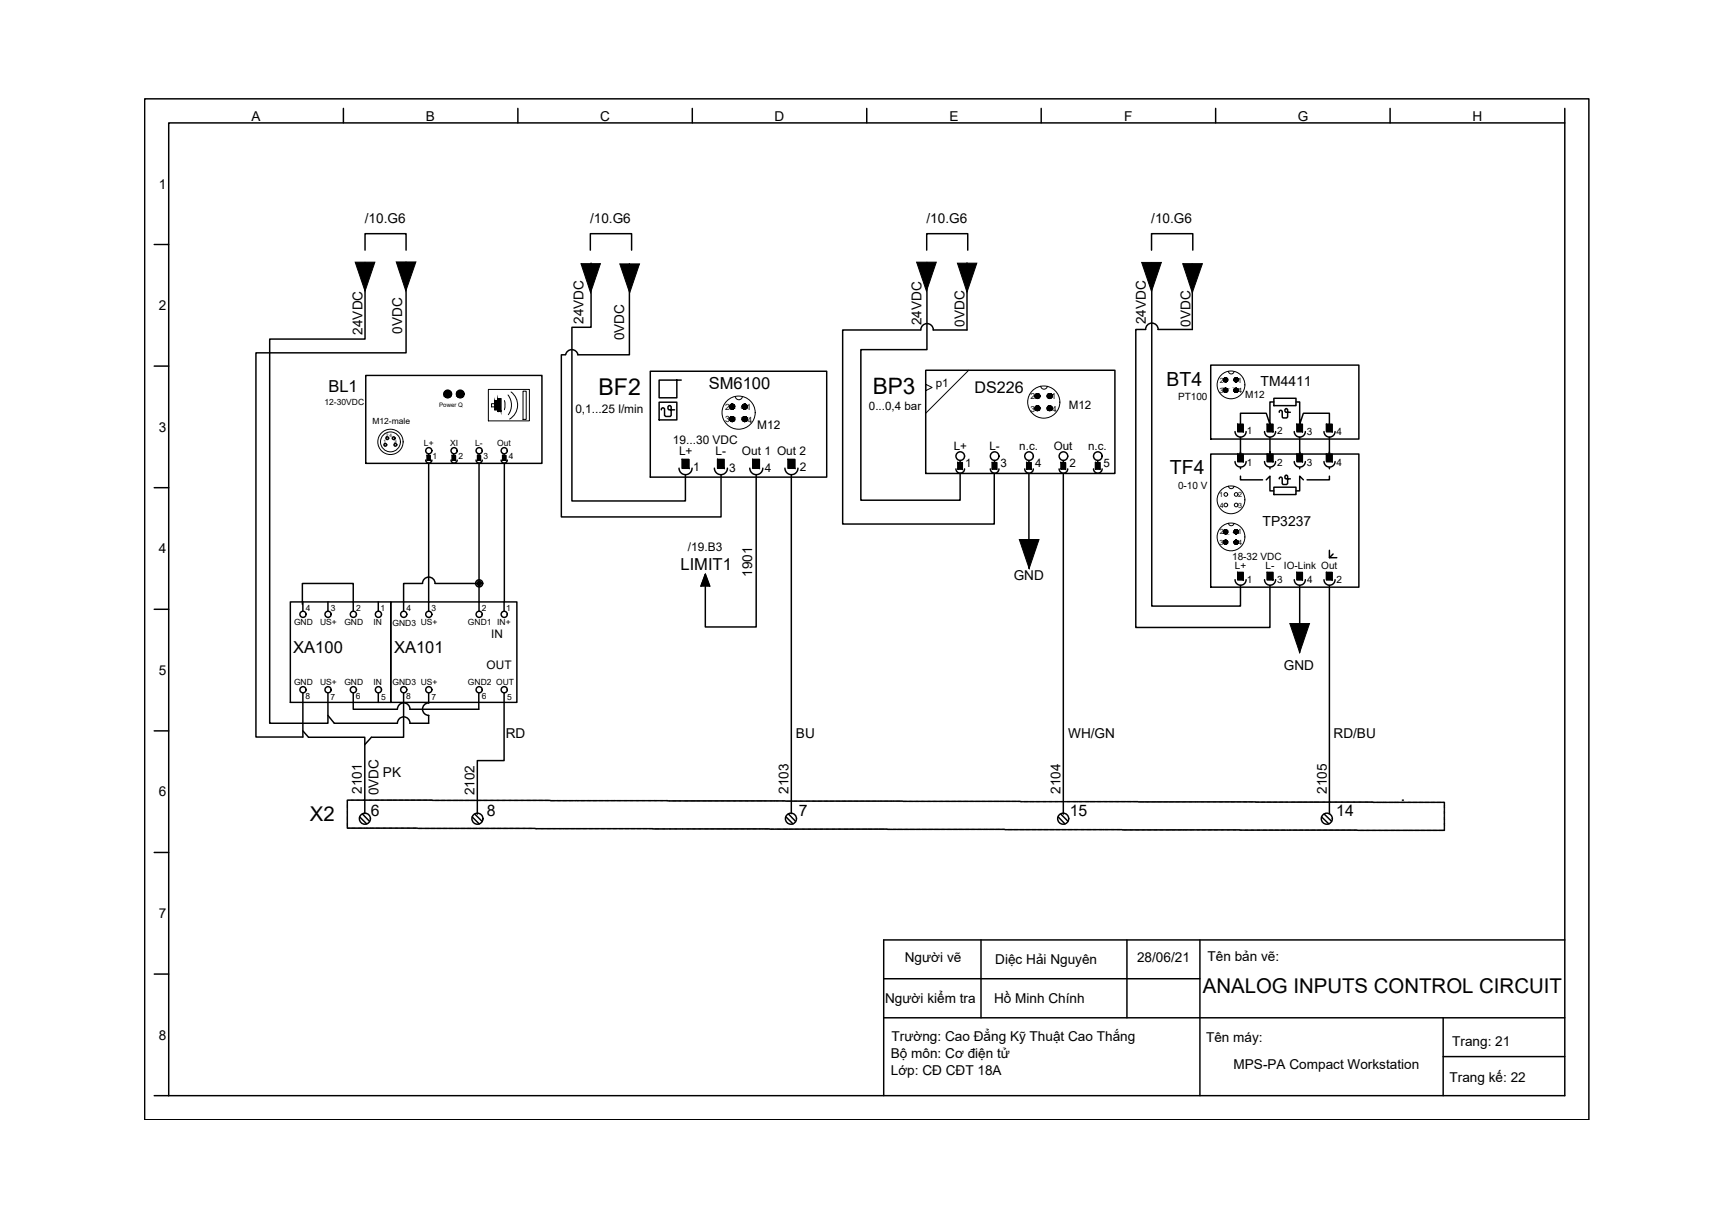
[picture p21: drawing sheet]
<svg xmlns="http://www.w3.org/2000/svg" width="297mm" height="210mm" viewBox="0 0 297 210" stroke-linecap="round" stroke-linejoin="round" font-family="sans-serif">
<defs><g id="words">
<text font-size="4" x="103.1" y="68.1">BF2</text>
<text font-size="3.9" x="150.4" y="67.9">BP3</text>
<g font-size="3.5">
<text x="53.4" y="141.5">X2</text>
<text x="207.2" y="171.2">ANALOG INPUTS CONTROL CIRCUIT</text>
</g>
<g font-size="3.4">
<text x="201" y="66.4">BT4</text>
<text x="201.6" y="81.8">TF4</text>
</g>
<g font-size="2.8">
<text x="56.6" y="67.6">BL1</text>
<text x="122.1" y="67.1">SM6100</text>
<text x="167.9" y="67.8">DS226</text>
<text x="117.2" y="98.2">LIMIT1</text>
<text x="50.5" y="112.6">XA100</text>
<text x="67.9" y="112.6">XA101</text>
</g>
<g font-size="2.7">
<text x="63.9" y="140.6">6</text>
<text x="83.9" y="140.6">8</text>
<text x="137.7" y="140.6">7</text>
<text x="184.3" y="140.6">15</text>
<text x="230.2" y="140.7">14</text>
</g>
<g font-size="2.4">
<text x="217.2" y="66.5">TM4411</text>
<text x="217.5" y="90.6">TP3237</text>
</g>
<g font-size="2.3">
<text x="43.3" y="20.8">A</text>
<text x="73.4" y="20.8">B</text>
<text x="103.4" y="20.8">C</text>
<text x="133.5" y="20.8">D</text>
<text x="163.6" y="20.8">E</text>
<text x="193.7" y="20.8">F</text>
<text x="223.6" y="20.8">G</text>
<text x="253.7" y="20.8">H</text>
<text x="27.4" y="32.5">1</text>
<text x="62.9" y="38.4">/10.G6</text>
<text x="101.7" y="38.4">/10.G6</text>
<text x="159.6" y="38.4">/10.G6</text>
<text x="198.4" y="38.4">/10.G6</text>
<text x="27.4" y="53.5">2</text>
<text x="62.5" y="57.7" transform="rotate(-90 62.5 57.7)">24VDC</text>
<text x="69.3" y="57.5" transform="rotate(-90 69.3 57.5)">0VDC</text>
<text x="100.5" y="55.8" transform="rotate(-90 100.5 55.8)">24VDC</text>
<text x="107.6" y="58.6" transform="rotate(-90 107.6 58.6)">0VDC</text>
<text x="158.8" y="56" transform="rotate(-90 158.8 56)">24VDC</text>
<text x="166.2" y="56.3" transform="rotate(-90 166.2 56.3)">0VDC</text>
<text x="197.4" y="55.9" transform="rotate(-90 197.4 55.9)">24VDC</text>
<text x="205.1" y="56.3" transform="rotate(-90 205.1 56.3)">0VDC</text>
<text x="27.4" y="74.4">3</text>
<text x="27.4" y="95.3">4</text>
<text x="129.6" y="99.4" transform="rotate(-90 129.6 99.4)">1901</text>
<text x="174.7" y="100">GND</text>
<text x="27.4" y="116.3">5</text>
<text x="221.2" y="115.5">GND</text>
<text x="87.2" y="127.1">RD</text>
<text x="137.1" y="127.1">BU</text>
<text x="184.1" y="127.1">WH/GN</text>
<text x="229.8" y="127.1">RD/BU</text>
<text x="27.4" y="137.3">6</text>
<text x="62.3" y="136.8" transform="rotate(-90 62.3 136.8)">2101</text>
<text x="65.2" y="137" transform="rotate(-90 65.2 137)">0VDC</text>
<text x="66" y="133.9">PK</text>
<text x="81.7" y="137" transform="rotate(-90 81.7 137)">2102</text>
<text x="135.9" y="136.8" transform="rotate(-90 135.9 136.8)">2103</text>
<text x="182.7" y="136.8" transform="rotate(-90 182.7 136.8)">2104</text>
<text x="228.6" y="136.8" transform="rotate(-90 228.6 136.8)">2105</text>
<text x="27.4" y="158.2">7</text>
<text x="155.9" y="165.8">Người vẽ</text>
<text x="171.5" y="166.2">Diệc Hải Nguyên</text>
<text x="195.9" y="165.8">28/06/21</text>
<text x="208.1" y="165.5">Tên bản vẽ:</text>
<text x="152.5" y="172.9">Người kiểm tra</text>
<text x="171.3" y="172.9">Hồ Minh Chính</text>
<text x="27.4" y="179.2">8</text>
<text x="153.6" y="179.5">Trường: Cao Đẳng Kỹ Thuật Cao Thắng</text>
<text x="207.8" y="179.6">Tên máy:</text>
<text x="153.5" y="182.3">Bộ môn: Cơ điện tử</text>
<text x="153.5" y="185.2">Lớp: CĐ CĐT 18A</text>
<text x="212.5" y="184.3">MPS-PA Compact Workstation</text>
<text x="250.2" y="180.2">Trang: 21</text>
<text x="249.8" y="186.5">Trang kế: 22</text>
</g>
<g font-size="2.1">
<text x="99.1" y="71.1">0,1...25 l/min</text>
<text x="115.9" y="76.6">19...30 VDC</text>
<text x="130.5" y="73.9">M12</text>
<text x="117" y="78.4">L+</text>
<text x="119.4" y="81.3">1</text>
<text x="123.3" y="78.4">L-</text>
<text x="125.6" y="81.3">3</text>
<text x="127.8" y="78.4">Out 1 Out 2</text>
<text x="131.8" y="81.3">4</text>
<text x="137.8" y="81.3">2</text>
<text x="118.5" y="95">/19.B3</text>
</g>
<g font-size="2">
<text x="149.7" y="70.7">0...0,4 bar</text>
<text x="161.2" y="66.8">p1</text>
<text x="184.1" y="70.5">M12</text>
<text x="164.3" y="77.5">L+</text>
<text x="170.5" y="77.5">L-</text>
<text x="175.6" y="77.5">n.c.</text>
<text x="181.6" y="77.5">Out</text>
<text x="187.5" y="77.5">n.c.</text>
<text x="166.3" y="80.5">1</text>
<text x="172.4" y="80.5">3</text>
<text x="178.4" y="80.5">4</text>
<text x="184.3" y="80.5">2</text>
<text x="190.1" y="80.5">5</text>
<text x="84.7" y="110">IN</text>
<text x="83.8" y="115.4">OUT</text>
</g>
<g font-size="1.7">
<text x="203" y="68.9">PT100</text>
<text x="214.5" y="68.6">M12</text>
<text x="214.8" y="74.9">1</text>
<text x="220" y="74.9">2</text>
<text x="225.2" y="74.9">3</text>
<text x="230.3" y="74.9">4</text>
<text x="214.8" y="80.3">1</text>
<text x="220" y="80.3">2</text>
<text x="225.2" y="80.4">3</text>
<text x="230.3" y="80.4">4</text>
<text x="203" y="84.2">0-10 V</text>
<text x="212.3" y="96.4">18-32 VDC</text>
<text x="212.8" y="98">L+</text>
<text x="214.8" y="100.4">1</text>
<text x="218" y="98">L-</text>
<text x="220" y="100.4">3</text>
<text x="221.2" y="98">IO-Link Out</text>
<text x="225.2" y="100.4">4</text>
<text x="230.3" y="100.4">2</text>
</g>
<g font-size="1.5">
<text x="55.9" y="69.8">12-30VDC</text>
<text x="125" y="70.6">2</text>
<text x="128.6" y="70.6">1</text>
<text x="64.2" y="73.1">M12-male</text>
<text x="73.1" y="76.8">L+</text>
<text x="77.6" y="76.8">XI</text>
<text x="81.9" y="76.8">L-</text>
<text x="85.7" y="76.8">Out</text>
<text x="125" y="72.8">3</text>
<text x="128.8" y="72.8">4</text>
<text x="74.5" y="79.1">1</text>
<text x="79" y="79.1">2</text>
<text x="83.3" y="79.1">3</text>
<text x="87.7" y="79.1">4</text>
<text x="50.7" y="107.8">GND</text>
<text x="52.7" y="105.3">4</text>
<text x="55.1" y="107.8">US+</text>
<text x="57" y="105.3">3</text>
<text x="59.3" y="107.8">GND</text>
<text x="61.4" y="105.3">2</text>
<text x="64.4" y="107.8">IN</text>
<text x="65.6" y="105.3">1</text>
<text x="67.6" y="107.8">GND3 US+</text>
<text x="70" y="105.3">4</text>
<text x="74.3" y="105.3">3</text>
<text x="80.6" y="107.8">GND1 IN+</text>
<text x="83" y="105.3">2</text>
<text x="87.2" y="105.3">1</text>
<text x="50.7" y="118">GND</text>
<text x="55.1" y="118">US+</text>
<text x="59.3" y="118">GND</text>
<text x="64.4" y="118">IN</text>
<text x="67.6" y="118.1">GND3 US+</text>
<text x="80.6" y="118">GND2 OUT</text>
<text x="52.6" y="120.5">8</text>
<text x="57" y="120.6">7</text>
<text x="61.3" y="120.5">6</text>
<text x="65.7" y="120.6">5</text>
<text x="70" y="120.5">8</text>
<text x="74.3" y="120.6">7</text>
<text x="83" y="120.5">6</text>
<text x="87.4" y="120.6">5</text>
</g>
<g font-size="1.4">
<text x="177.6" y="70.9">3</text>
<text x="177.6" y="68.8">2</text>
<text x="181.2" y="68.8">1</text>
<text x="181.3" y="70.9">4</text>
</g>
<g font-size="1.2">
<text x="210.2" y="65.9">2</text>
<text x="213.3" y="65.9">1</text>
<text x="210.1" y="67.7">3</text>
<text x="213.3" y="67.7">4</text>
<text x="210" y="85.7">1</text>
<text x="210.2" y="87.6">4</text>
<text x="213.3" y="85.7">2</text>
<text x="213.3" y="87.6">3</text>
<text x="210.1" y="93.9">3</text>
<text x="210.2" y="92.1">2</text>
<text x="213.3" y="92.1">1</text>
<text x="213.3" y="94">4</text>
</g>
<text font-size="1.1" x="75.7" y="70.1">Power Q</text>
<g font-size=".8">
<text x="66.1" y="76.4">1</text>
<text x="66.4" y="75.2">2 4</text>
<text x="67.9" y="76.4">3</text>
</g>
</g></defs>
<!-- layer: 0 -->
<g fill="none" stroke="#000" stroke-width=".25">
<path d="M24.9 17h248.9v176h-248.9zM59.2 18.7v2.5M89.2 18.7v2.5M119.3 18.7v2.5M149.3 18.7v2.5M179.4 18.7v2.5M209.5 18.7v2.5M239.5 18.7v2.5M269.6 18.7v2.5M26.6 42.1h2.5M62.9 43.1v-2.8h7.1v2.8M101.7 43.1v-2.8h7.1v2.8"/>
<path d="M159.7 43.1v-2.8h7v2.8M198.4 43.1v-2.8h7.1v2.8M26.6 63.1h2.5M26.6 84h2.5M26.6 105h2.5M26.6 126h2.5M52.2 126l1 1.1M56.5 123.3l1.1 1.3M64 127.1l-1.1 1.2M26.6 146.9h2.5M26.6 167.9h2.5M152.3 175.4h117.3"/>
<path d="M152.3 168.7h54.4M169 162v13.4M194.2 162v13.4M206.7 162v26.8M248.7 175.4v13.4M269.6 162h-117.3v26.8M26.6 188.8h243v-167.6h-240.5v167.6M248.7 182.1h20.9"/>
</g>
<!-- layer: PDF27_Main Layer -->
<g fill="none" stroke="#000" stroke-width=".25">
<path d="M59.8 139.8v.3M59.8 138.1v.1M59.8 138.3v.1M59.8 138.4v.1M59.8 138.6v.6M59.8 139.3v.1M59.8 139.5v.1M59.8 139.7v.1M60 137.9h-.2v.1M60.1 137.9h.1M60.2 137.9h.1M60.4 137.9h.6"/>
<path d="M61.1 137.9h.1M61.2 137.9h.1M61.4 137.9h.6M62.1 137.9h.1M62.3 137.9h.1M62.5 137.9h.3M62.8 137.9h.3M63.1 137.9h.1M63.3 137.9h.1M63.5 137.9h.6M64.2 137.9h.1M64.4 137.9h.1"/>
<path d="M64.5 137.9h.8M65.4 137.9h.1M65.6 137.9h.6M66.3 137.9h.1M66.4 137.9h.1M66.6 137.9h.9M67.6 137.9h.8M68.5 137.9h.1M68.7 137.9h.8M69.6 137.9h.1M69.8 137.9h.7M70.6 137.9h.1"/>
<path d="M70.8 137.9h.8M71.7 137.9h.1M71.8 137.9h.8M72.7 137.9h.1M72.8 137.9h.8M73.7 137.9h.1M73.9 137.9h.6M74.5 137.9h.2M74.7 137.9h.1M74.9 137.9h.8M75.8 137.9h.1M76 137.9h.7"/>
<path d="M76.8 137.9h.1M77 137.9h.8M77.9 137.9h.1M78 137.9h1M79.1 137.9h.8M80 137.9h.1M80.1 137.9h.8M81 137.9h.9M82 137.9h.1M82.2 137.9h.8M83.1 137.9h.1M83.3 137.9h.7"/>
<path d="M84.1 137.9h.1M84.3 137.9h.1M84.4 137.9h.7M85.2 137.9h.1M85.3 137.9h.1M85.5 137.9h.6M86.2 137.9h.1M86.3 137.9h.1M86.5 137.9h.7M87.2 137.9h.1M87.4 137.9h.1M87.6 137.9h.6"/>
<path d="M88.3 137.9h.1M88.4 137.9h.1M88.6 137.9h.6M89.3 137.9h.1M89.5 137.9h.1M89.6 137.9h.6M90.3 137.9h.1M90.5 137.9h.1M90.7 137.9h.8M91.6 137.9h.1M91.7 137.9h.8M92.6 137.9h.1"/>
<path d="M92.7 137.9h.8M93.6 137.9h.1M93.8 137.9h.8M94.7 137.9h.1M94.8 138h.8M95.7 138h.1M95.9 138h.8M96.8 138h.1M96.9 138h.8M97.8 138h.1M97.9 138h.8M98.8 138h.1"/>
<path d="M99 138h.1M99.2 138h.2M99.5 138h.3M99.9 138h.1M100 138h.8M100.9 138h.1M101.1 138h.7M101.9 138h.1M102.1 138h.8M103 138h.1M103.2 138h.7M104 138h.1"/>
<path d="M104.2 138h.8M105.1 138h.1M105.2 138h.8M106.1 138h.1M106.2 138h.8M107.1 138h.1M107.3 138h.1M107.5 138h.6M108.2 138h.1M108.4 138h.1M108.5 138h.6M109.2 138h.1"/>
<path d="M109.4 138h.1M109.5 138h.7M110.3 138h.1M110.4 138h.1M110.6 138h.6M111.3 138h.1M111.4 138h.1M111.6 138h.7M112.3 138h.1M112.5 138h.1M112.7 138h.6M113.4 138h.1"/>
<path d="M113.5 138h.1M113.7 138h.6M114.4 138h.1M114.6 138h.1M114.8 138h.2M115.1 138h.2M115.4 138h.1M115.6 138h.1M115.8 138h.8M116.7 138h.1M116.8 138h.5M117.3 138h.3"/>
<path d="M117.7 138h.1M117.8 138h.8M118.7 138h.1M118.9 138h.9M119.9 138h.8M120.8 138h.1M121 138h.8M121.9 138h.1M122 138h.8M122.9 138h.1M123 138h.9M123.9 138h.1"/>
<path d="M124.1 138h.8M125 138h.1M125.1 138h.8M126 138h.1M126.2 138h.7M127 138h.1M127.2 138h.8M128.1 138h.1M128.3 138h.7M129.1 138h.1M129.3 138h.8M130.2 138h.1"/>
<path d="M130.3 138h1M131.3 138h.1M131.5 138h.7M132.2 138h.1M132.4 138h.1M132.6 138h.6M133.3 138h.2M133.6 138h.6M134.3 138h.1M134.5 138h.1M134.6 138h.7M135.4 138.1h.1"/>
<path d="M135.5 138.1h.8M136.4 138.1h.1M136.6 138.1h.1M136.7 138.1h.7M137.4 138.1h.1M137.6 138.1h.1M137.8 138.1h.6M138.5 138.1h.1M138.6 138.1h.1M138.8 138.1h.8M139.7 138.1h.1M139.9 138.1h.7"/>
<path d="M140.7 138.1h.1M140.9 138.1h.8M141.8 138.1h.1M141.9 138.1h.8M142.8 138.1h.1M142.9 138.1h.8M143.8 138.1h.1M144 138.1h.8M144.9 138.1h.1M145 138.1h.8M145.9 138.1h.1M146.1 138.1h.8"/>
<path d="M147 138.1h.1M147.1 138.1h.8M148 138.1h.1M148.2 138.1h.8M149 138.1h.1M149.2 138.1h.8M150.1 138.1h.1M150.2 138.1h.8M151.1 138.1h.1M151.3 138.1h.1M151.5 138.1h.2M151.8 138.1h.2"/>
<path d="M152.1 138.1h.1M152.3 138.1h.8M153.2 138.1h.1M153.4 138.1h.3M153.7 138.1h.3M154 138.1h.1M154.2 138.1h.1M154.4 138.1h.8M155.3 138.1h.1M155.4 138.1h.1M155.6 138.1h.6M156.3 138.1h.1"/>
<path d="M156.4 138.1h.1M156.6 138.1h.7M157.3 138.1h.1M157.5 138.1h.1M157.7 138.1h.6M158.4 138.1h.1M158.5 138.1h.1M158.7 138.1h.6M159.4 138.1h.1M159.6 138.1h.1M159.8 138.1h.6M160.5 138.1h.1"/>
<path d="M160.6 138.1h.1M160.8 138.1h.6M161.5 138.1h.1M161.7 138.1h.1M161.8 138.1h.7M162.5 138.1h.1M162.7 138.1h.1M162.9 138.1h.7M163.7 138.1h.1M163.9 138.1h.8M164.8 138.1h.1M165 138.1h.7"/>
<path d="M165.8 138.1h.1M166 138.1h.8M166.9 138.1h.1M167 138.1h.8M167.9 138.1h.1M168 138.1h.9M168.9 138.1h.1M169.1 138.1h.5M169.6 138.1h.3M170 138.1h.1M170.1 138.1h.8M171 138.1h.1"/>
<path d="M171.2 138.1h.9M172.2 138.1h.8M173.1 138.1h.1M173.3 138.1h.8M174.1 138.1h.1M174.3 138.1h.8M175.2 138.1h.1M175.3 138.1h.5M175.8 138.1h.3M176.2 138.1h.1M176.4 138.1h.8M177.2 138.1h.1"/>
<path d="M177.4 138.1h.8M178.3 138.1h.1M178.5 138.1h.7M179.3 138.1h.1M179.5 138.1h.1M179.6 138.1h.7M180.4 138.1h.1M180.5 138.1h.1M180.7 138.1h.6M181.4 138.1h.1M181.6 138.1h.1M181.7 138.1h.7"/>
<path d="M182.4 138.1h.1M182.6 138.1h.1M182.8 138.1h.6M183.5 138.1h.1M183.6 138.1h.1M183.8 138.1h.6M184.5 138.1h.1M184.7 138.1h.1M184.9 138.1h.6M185.6 138.1h.2M185.9 138.1h.6M186.6 138.1h.1"/>
<path d="M186.8 138.1h.1M186.9 138.1h.8M187.8 138.1h1M188.8 138.1h.1M189 138.1h.8M189.9 138.1h.1M190.1 138.1h.2M190.4 138.1h.4M190.9 138.1h.1M191.1 138.1h.8M192 138.1h.1M192.1 138.1h.8"/>
<path d="M193 138.1h.1M193.2 138.1h.8M194 138.1h.1M194.2 138.1h.8M195.1 138.1h.1M195.2 138.1h.8M196.1 138.2h.1M196.3 138.2h.7M197.1 138.2h.1M197.3 138.2h.8M198.2 138.2h.1M198.4 138.2h.8"/>
<path d="M199.2 138.2h.1M199.4 138.2h.8M200.3 138.2h.1M200.4 138.2h.8M201.3 138.2h.1M201.5 138.2h.8M202.3 138.2h.1M202.5 138.2h.8M203.4 138.2h.1M203.6 138.2h.1M203.7 138.2h.6M204.4 138.2h.1"/>
<path d="M204.6 138.2h.1M204.8 138.2h.6M205.5 138.2h.1M205.6 138.2h.1M205.8 138.2h.1M206 138.2h.2M206.3 138.2h.1M206.5 138.2h.1M206.7 138.2h.1M206.8 138.2h.7M207.5 138.2h.1M207.7 138.2h.1"/>
<path d="M207.9 138.2h.6M208.6 138.2h.1M208.7 138.2h.1M208.9 138.2h.6M209.6 138.2h.1M209.8 138.2h.1M210 138.2h.7M210.8 138.2h.1M211 138.2h.8M211.9 138.2h.1M212 138.2h.8M212.9 138.2h.1"/>
<path d="M213 138.2h.9M213.9 138.2h.1M214.1 138.2h.8M215 138.2h.1M215.2 138.2h.7M216 138.2h.1M216.2 138.2h.1M216.4 138.2h.6M217.1 138.2h.1M217.2 138.2h.8M218.1 138.2h.1M218.3 138.2h.8"/>
<path d="M219.1 138.2h.1M219.3 138.2h.8M220.2 138.2h.1M220.3 138.2h.8M221.2 138.2h.1M221.4 138.2h.5M221.9 138.2h.3M222.2 138.2h.1M222.4 138.2h.8M223.3 138.2h.1M223.5 138.2h.9M224.5 138.2h.8"/>
<path d="M225.4 138.2h.1M225.5 138.2h.8M226.4 138.2h1M227.4 138.2h.1M227.6 138.2h.1M227.8 138.2h.6M228.5 138.2h.1M228.7 138.2h.1M228.8 138.2h.6M229.5 138.2h.1M229.7 138.2h.1M229.9 138.2h.6"/>
<path d="M230.6 138.2h.1M230.7 138.2h.1M230.9 138.2h.6M231.6 138.2h.1M231.8 138.2h.1M231.9 138.2h.7M232.6 138.2h.1M232.8 138.2h.1M233 138.2h.6M233.7 138.2h.1M233.8 138.2h.1M234 138.2h.6"/>
<path d="M234.7 138.2h.1M234.9 138.2h.1M235.1 138.2h.7M235.9 138.2h.1M236.1 138.2h.4M236.6 138.3h.3M237 138.3h.1M237.1 138.3h1M238.2 138.3h.8M239 138.3h.1M239.2 138.3h.8M240.1 138.3h.9"/>
<path d="M241.1 138.3h.1M241.3 138.3h.8M241.6 137.9h.1M242.2 138.3h.1M242.3 138.3h.3M242.6 138.3h.5M243.2 138.3h.1M243.4 138.3h.8M244.2 138.3h.1M244.4 138.3h.8M245.3 138.3h.1M245.4 138.3h.8"/>
<path d="M246.3 138.3h.1M246.5 138.3h.8M247.3 138.3h.1M247.5 138.3h.8M248.4 138.3h.1M248.6 138.3h.1M248.7 138.3h.2v.1M248.9 138.5v.1M248.9 138.7v.6M248.9 139.4v.1M248.9 139.5v.1M248.9 139.7v.6"/>
<path d="M59.8 142.6v.1h.2M59.8 140.1v.2M59.8 140.3v.1M59.8 140.5v.1M59.8 140.7v.6M59.8 141.4v.1M59.8 141.6v.1M59.8 141.7v.6M59.8 142.4v.1M60 142.7h.3M60.4 142.7h.1M60.6 142.7h.7"/>
<path d="M61.4 142.7h.1M61.6 142.7h.8M62.5 142.7h.1M62.6 142.7h.2M62.8 142.7h.3M63.1 142.7h.3M63.5 142.7h.1M63.7 142.7h.8M64.5 142.7h.1M64.7 142.7h.8M65.6 142.7h.1M65.7 142.7h.1"/>
<path d="M65.9 142.7h.6M66.6 142.7h.1M66.8 142.7h.1M67 142.7h.5M67.6 142.7h.1M67.8 142.7h.1M68 142.7h.6M68.7 142.7h.1M68.9 142.7h.1M69 142.7h.7M69.8 142.7h.1M69.9 142.7h.1"/>
<path d="M70 142.7h.7M70.8 142.7h.1M70.9 142.7h.1M71.1 142.7h.6M71.8 142.7h.1M72 142.8h.1M72.1 142.8h.7M72.8 142.8h.1M73 142.8h.1M73.2 142.8h.8M74.1 142.8h.1M74.2 142.8h.8"/>
<path d="M75.1 142.8h.1M75.3 142.8h.8M76.1 142.8h.1M76.3 142.8h.8M77.2 142.8h.1M77.3 142.8h.8M78.2 142.8h.1M78.4 142.8h.3M78.7 142.8h.3M79 142.8h.1M79.2 142.8h.1M79.4 142.8h.8"/>
<path d="M80.3 142.8h.1M80.5 142.8h.7M81.3 142.8h.1M81.5 142.8h.8M82.4 142.8h.1M82.5 142.8h1M83.6 142.8h.8M84.4 142.8h.1M84.6 142.8h.8M85.5 142.8h.1M85.7 142.8h.7M86.5 142.8h.1"/>
<path d="M86.7 142.8h.8M87.6 142.8h.1M87.7 142.8h.8M88.6 142.8h.1M88.8 142.8h.8M89.6 142.8h.1M89.8 142.8h.1M90 142.8h.6M90.7 142.8h.1M90.8 142.8h.1M91 142.8h.6M91.7 142.8h.1"/>
<path d="M91.9 142.8h.1M92.1 142.8h.1M92.2 142.8h.5M92.7 142.8h.1M92.9 142.8h.1M93.1 142.8h.6M93.8 142.8h.1M94 142.8h.1M94.1 142.8h.8M95 142.8h.1M95.2 142.8h.6M95.9 142.8h.1"/>
<path d="M96 142.8h.1M96.2 142.8h.6M96.9 142.8h.2M97.2 142.8h.8M98.1 142.8h.1M98.3 142.8h.8M99.2 142.8h.9M100.2 142.8h.1M100.4 142.8h.8M101.2 142.8h.1M101.4 142.8h.8M102.3 142.8h.1"/>
<path d="M102.4 142.8h.8M103.3 142.8h.1M103.5 142.8h.8M104.3 142.8h.1M104.5 142.8h.8M105.4 142.8h.1M105.6 142.8h.7M106.4 142.8h.1M106.6 142.8h.8M107.5 142.8h.1M107.6 142.8h.8M108.5 142.8h.1"/>
<path d="M108.7 142.8h.8M109.5 142.8h.1M109.7 142.8h.8M110.6 142.8h.1M110.7 142.8h.8M111.6 142.8h.1M111.8 142.8h.6M112.5 142.8h.1M112.7 142.8h.1M112.8 142.8h.8M113.7 142.8h.1M113.9 142.8h.1"/>
<path d="M114 142.8h.7M114.8 142.8h.1M114.9 142.8h.1M115.1 142.8h.2M115.4 142.8h.3M115.8 142.8h.1M115.9 142.8h.1M116.1 142.8h.6M116.8 142.8h.1M117 142.8h.1M117.2 142.8h.1M117.3 142.8h.3"/>
<path d="M117.6 142.8h.2M117.8 142.8h.1M118 142.8h.1M118.2 142.8h.6M118.9 142.8h.1M119.1 142.8h.1M119.2 142.8h.6M119.9 142.8h.1M120.1 142.8h.1M120.3 142.8h.6M121 142.8h.1M121.1 142.8h.1"/>
<path d="M121.3 142.8h.8M122.2 142.8h.1M122.3 142.8h.8M123.2 142.8h.1M123.4 142.8h.8M124.3 142.8h.1M124.4 142.8h.8M125.3 142.8h.1M125.5 142.8h.8M126.4 142.8h.1M126.5 142.8h.8M127.4 142.8h.1"/>
<path d="M127.5 142.8h.8M128.4 142.8h.1M128.6 142.8h.8M129.4 142.8h.1M129.6 142.8h.8M130.5 142.8h.1M130.7 142.8h.3M131 142.8h.3M131.3 142.8h.1M131.5 142.8h.1M131.7 142.8h.8M132.6 142.8l.1 .1"/>
<path d="M132.7 142.9h.5M133.3 142.9h.2M133.6 142.9h.1M133.8 142.9h.8M134.6 142.9h.1M134.8 142.9h.9M135.8 142.9h.8M136.7 142.9h.1M136.9 142.9h.8M137.8 142.9h.1M138 142.9h.1M138.1 142.9h.6"/>
<path d="M138.8 142.9h.1M139 142.9h.1M139.1 142.9h.7M139.9 142.9h.1M140 142.9h.1M140.2 142.9h.6M140.9 142.9h.1M141 142.9h.1M141.2 142.9h.6M141.9 142.9h.1M142.1 142.9h.1M142.3 142.9h.6"/>
<path d="M142.9 142.9h.1M143.1 142.9h.1M143.3 142.9h.6M144 142.9h.1M144.2 142.9h.1M144.3 142.9h.6M145 142.9h.1M145.2 142.9h.1M145.4 142.9h.8M146.2 142.9h.1M146.4 142.9h.8M147.3 142.9h.1"/>
<path d="M147.4 142.9h.8M148.3 142.9h.1M148.5 142.9h.9M149.5 142.9h.8M150.4 142.9h.1M150.6 142.9h.8M151.5 142.9h.9M152.5 142.9h.1M152.6 142.9h.2M152.8 142.9h.1M153 142.9h.4M153.5 142.9h.1"/>
<path d="M153.7 142.9h.3M154 142.9h.5M154.5 142.9h.1M154.7 142.9h.8M155.6 142.9h.1M155.8 142.9h.7M156.6 142.9h.1M156.8 142.9h.8M157.7 142.9h.1M157.8 142.9h.8M158.7 142.9h.1M158.9 142.9h.8"/>
<path d="M159.8 142.9h.1M159.9 142.9h.8M160.8 142.9h.1M160.9 142.9h.8M161.8 142.9h.1M162 142.9h.1M162.2 142.9h.6M162.9 142.9h.1M163 142.9h.1M163.2 142.9h.6M163.9 142.9h.1M164.1 142.9h.1"/>
<path d="M164.2 142.9h.7M165 142.9h.1M165.1 142.9h.8M166 142.9h.1M166.1 142.9h.1M166.3 142.9h.6M167 142.9h.1M167.2 142.9h.1M167.4 142.9h.6M168 142.9h.1M168.2 142.9h.1M168.4 142.9h.6"/>
<path d="M169.1 142.9h.1M169.3 142.9h.1M169.4 142.9h.2M169.6 142.9h.3M169.9 142.9h.3M170.3 142.9h.1M170.5 142.9h.8M171.4 142.9h.1M171.5 142.9h.8M172.4 142.9h.1M172.5 142.9h.5M173 142.9l.2 .1"/>
<path d="M173.2 143h.1M173.4 143h.1M173.6 143h.8M174.4 143h.1M174.6 143h.8M175.5 143h.1M175.7 143h.8M176.6 143h.1M176.7 143h.8M177.6 143h.1M177.7 143h.8M178.6 143h.1"/>
<path d="M178.8 143h.8M179.6 143h.1M179.8 143h.8M180.7 143h.1M180.9 143h.7M181.7 143h.1M181.9 143h.8M182.8 143h.1M183 143h.7M183.8 143h.1M184 143h.8M184.9 143h.1"/>
<path d="M185 143h.5M185.5 143h.3M185.9 143h.1M186 143h.1M186.2 143h.6M186.9 143h.1M187.1 143h.1M187.3 143h.7M188.1 143h.1M188.3 143h.6M189 143h.1M189.2 143h.1"/>
<path d="M189.3 143h.7M190.1 143h.2M190.4 143h.6M191.1 143h.1M191.2 143h.1M191.4 143h.7M192.1 143h.1M192.3 143h.1M192.5 143h.6M193.2 143h.1M193.3 143h.1M193.5 143h.8"/>
<path d="M194.4 143h.1M194.5 143h.8M195.4 143h.1M195.6 143h.8M196.5 143h.1M196.6 143h.8M197.5 143h.1M197.6 143h.8M198.5 143h.1M198.7 143h.8M199.5 143h.1M199.7 143h.8"/>
<path d="M200.6 143h.1M200.8 143h.9M201.8 143h.8M202.7 143h.1M202.8 143h.9M203.7 143h1M204.8 143h.1M204.9 143h.8M205.8 143h.1M206 143h.2M206.3 143h.4M206.8 143h.1"/>
<path d="M207 143h.8M207.9 143h.1M208.1 143h.7M208.9 143h.1M209.1 143h.8M210 143h.1M210.1 143h.1M210.3 143h.6M211 143h.1M211.1 143h.1M211.3 143h.6M212 143h.1"/>
<path d="M212.2 143h.1M212.4 143h.6M213 143h.1M213.2 143h.1M213.4 143h.1M213.6 143l.1 .1M213.7 143.1h.3M214.1 143.1h.1M214.3 143.1h.1M214.4 143.1h.7M215.2 143.1h.1M215.3 143.1h.1"/>
<path d="M215.5 143.1h.6M216.2 143.1h.1M216.4 143.1h.1M216.5 143.1h.7M217.2 143.1h.1M217.4 143.1h.1M217.5 143.1h.8M218.4 143.1h.1M218.6 143.1h.8M219.5 143.1h.1M219.7 143.1h.7M220.5 143.1h.1"/>
<path d="M220.7 143.1h.8M221.6 143.1h.1M221.7 143.1h.2M221.9 143.1h.3M222.2 143.1h.3M222.6 143.1h.1M222.7 143.1h.8M223.6 143.1h.1M223.8 143.1h.8M224.6 143.1h.1M224.8 143.1h.8M225.7 143.1h.1"/>
<path d="M225.9 143.1h.7M226.7 143.1h.1M226.9 143.1h.8M227.8 143.1h.1M228 143.1h.8M228.8 143.1h.1M229 143.1h.8M229.9 143.1h.1M230 143.1h.8M230.9 143.1h.1M231.1 143.1h.7M231.9 143.1h.1"/>
<path d="M232.1 143.1h.8M233 143.1h.1M233.2 143.1h.6M233.8 143.1h.1M234 143.1h.1M234.2 143.1h.1M234.3 143.1h.7M235.1 143.1h.1M235.2 143.1h.1M235.4 143.1h.6M236.1 143.1h.1M236.2 143.1h.1"/>
<path d="M236.4 143.1h.7M237.1 143.1h.1M237.3 143.1h.1M237.5 143.1h.3M237.8 143.1h.3M238.2 143.1h.1M238.3 143.1h.1M238.5 143.1h.6M239.2 143.1h.1M239.4 143.1h.1M239.6 143.1h.7M240.4 143.1h.1"/>
<path d="M240.6 143.1h.6M241.3 143.1h.1M241.5 143.1h.1M241.6 143.1h1M242.6 143.1h.8M243.5 143.1h.1M243.7 143.1h.8M244.6 143.1h.1M244.8 143.1h.7M245.6 143.1h.1M245.8 143.1h.8M246.7 143.1h.1"/>
<path d="M246.8 143.1h.8M247.7 143.1h.1M247.8 143.1h.9M248.9 143v.1h-.2M248.9 142.1v.3M248.9 140.4v.1M248.9 140.6h.1M248.9 140.7v.7M248.9 141.4v.1M248.9 141.6v.1M248.9 141.8v.3M248.9 142.5v.1"/>
<path d="M248.9 142.6v.1M248.9 142.8v.1"/>
</g>
<!-- layer: PDF27_Device Layer -->
<g fill="none" stroke="#000" stroke-width=".25">
<path d="M62 140.8l1.2 1.2M62.5 140.3l1.2 1.2M81.4 140.8l1.2 1.2M81.8 140.3l1.2 1.2M135.4 140.8l1.2 1.2M135.9 140.3l1.2 1.2M182.3 140.8l1.2 1.2M182.8 140.3l1.2 1.2M227.7 140.8l1.3 1.2M228.2 140.3l1.2 1.2"/>
<circle cx="62.9" cy="141.1" r=".95"/>
<circle cx="82.3" cy="141.1" r=".95"/>
<circle cx="136.3" cy="141.1" r=".95"/>
<circle cx="183.2" cy="141.1" r=".95"/>
<circle cx="228.6" cy="141.1" r=".95"/>
</g>
<!-- layer: PDF32_Solid Fills -->
<g fill="#000" stroke="#000" stroke-width=".17">
<path d="M76.6 67.8h1.1zM76.8 67.5h.6zM77 67.4h.2zM79.1 67.4h.4zM79.2 67.4h.2zM126.1 72.7h.1zM126.1 69.7h.1zM127.9 72.4h.8zM128.1 72.6h.4zM128.2 72.7h.2zM128.3 69.7h.1zM178.4 68.5h.7z"/>
<path d="M178.4 70.1h.7zM178.5 68.6h.5zM178.5 70h.5zM178.7 69.9h.1zM180.5 68.6h.6zM180.6 70h.5zM180.7 68.7h.2zM180.8 69.9h.1zM210.9 65.7h.5zM210.9 67.5h.5zM212.7 65.7h.6zM212.7 65.7h.5z"/>
<path d="M212.9 65.8h.1zM210.9 93.7h.5zM210.9 91.4h.5zM212.7 93.7h.6zM212.7 93.7h.5zM212.8 91.4h.4zM212.9 93.8h.1zM121.5 98.9l.8 2.1h-1.5z"/>
<path d="M73.6 78.5l.5 .8h-.5zM73.6 78.5l.5 .8v-.8z"/>
<path d="M77 68.5h.2zM77 68.5h.2z"/>
<path d="M77 67.4h.2zM77 67.4h.2z"/>
<path d="M77 67.4h.3zM76.9 67.4h.4z"/>
<path d="M76.9 67.4h.4zM76.9 67.4h.4z"/>
<path d="M76.9 67.4l.5 .1zM76.8 67.5h.6zM76.8 67.5h.6z"/>
<path d="M76.9 68.5h.4zM76.9 68.5h.3zM77 68.5h.2z"/>
<path d="M76.8 67.5h.7zM76.8 67.5h.7z"/>
<path d="M76.8 68.4h.6zM76.8 68.4l.5 .1zM76.9 68.5h.4zM76.9 68.5h.4z"/>
<path d="M76.7 67.5h.8zM76.7 67.5h.8z"/>
<path d="M76.7 68.4h.8zM76.7 68.4h.7zM76.8 68.4h.6zM76.8 68.4h.6z"/>
<path d="M76.7 67.5l.8 .1zM76.7 67.5l.8 .1z"/>
<path d="M76.7 67.6h.9zM76.7 67.6h.9z"/>
<path d="M76.7 68.3h.8zM76.7 68.3l.8 .1zM76.7 68.4h.8zM76.7 68.4h.8z"/>
<path d="M76.7 67.6l.9 .1zM76.7 67.6l.9 .1z"/>
<path d="M76.6 67.7h1zM76.6 67.7h1z"/>
<path d="M76.6 67.7h1.1zM76.6 67.7h1.1z"/>
<path d="M76.6 68.2h1zM76.6 68.2l.9 .1zM76.7 68.3h.8zM76.7 68.3h.8z"/>
<path d="M76.6 67.7l1.1 .1zM76.6 67.7l1.1 .1zM76.5 67.8h1.2z"/>
<path d="M76.5 67.8l1.2 .1zM76.5 67.8l1.2 .1z"/>
<path d="M76.5 68l1.2 .1zM76.5 68l1.2 .1zM76.6 68.1h1.1zM76.6 68.1h1.1z"/>
<path d="M76.6 68.1h1.1zM76.6 68.1l1 .1zM76.6 68.2h1zM76.6 68.2h1z"/>
<path d="M76.5 67.9l1.2 .1v-.1zM76.5 67.9l1.2 .1h-1.2zM76.5 68h1.2zM76.5 68h1.2z"/>
<path d="M77.9 78.5l.6 .8h-.6zM77.9 78.5l.6 .8v-.8z"/>
<path d="M79.2 68.5h.2zM79.2 68.5h.2z"/>
<path d="M79.2 67.4h.2zM79.1 67.4h.3z"/>
<path d="M79.1 67.4h.4zM79.1 67.4h.4zM79.1 67.4h.4z"/>
<path d="M79.1 67.4l.5 .1zM79 67.5h.6z"/>
<path d="M79.1 68.5h.4zM79.1 68.5h.3zM79.2 68.5h.2z"/>
<path d="M79 68.4h.6zM79 68.4l.5 .1zM79.1 68.5h.4zM79.1 68.5h.4z"/>
<path d="M79 67.5h.6zM79 67.5h.6z"/>
<path d="M79 67.5h.7zM78.9 67.5h.8z"/>
<path d="M78.9 67.5h.8zM78.9 67.5h.8z"/>
<path d="M78.9 68.4h.8zM78.9 68.4h.7zM79 68.4h.6zM79 68.4h.6z"/>
<path d="M78.9 67.5l.8 .1zM78.9 67.5l.8 .1z"/>
<path d="M78.9 67.6h.8zM78.9 67.6h.8z"/>
<path d="M78.8 67.6l1 .1zM78.8 67.6l1 .1z"/>
<path d="M78.9 68.3h.8zM78.9 68.3l.8 .1zM78.9 68.4h.8zM78.9 68.4h.8z"/>
<path d="M78.8 67.7h1zM78.8 67.7h1z"/>
<path d="M78.8 68.2h1zM78.8 68.2l.9 .1zM78.9 68.3h.8zM78.9 68.3h.8z"/>
<path d="M78.8 67.7h1zM78.8 67.7h1z"/>
<path d="M78.7 67.7l1.1 .1zM78.7 67.7l1.1 .1z"/>
<path d="M78.7 68.1h1.1zM78.7 68.1l1.1 .1zM78.8 68.2h1zM78.8 68.2h1z"/>
<path d="M78.7 67.8h1.2zM78.7 67.8h1.2z"/>
<path d="M78.7 67.8l1.2 .1zM78.7 67.8l1.2 .1h-1.2z"/>
<path d="M78.7 67.9l1.2 .1v-.1zM78.7 67.9l1.2 .1h-1.2zM78.7 68h1.2zM78.7 68h1.2z"/>
<path d="M78.7 68h1.2zM78.7 68l1.1 .1zM78.7 68.1h1.1zM78.7 68.1h1.1z"/>
<path d="M82.3 78.5l.5 .8h-.5zM82.3 78.5l.5 .8v-.8z"/>
<path d="M85.2 69l.6 1.6h-.6zM85.2 69l.6 1.6v-1.6z"/>
<path d="M85.8 68.7l.5 2.2h-.5zM85.8 68.7l.5 2.2v-2.2z"/>
<path d="M86.6 78.5l.6 .8h-.6zM86.6 78.5l.6 .8v-.8z"/>
<path d="M117.5 79.2h1.2v1.5zM117.5 79.2v1.5h1.2z"/>
<path d="M123.6 79.2h1.1v1.5zM123.6 79.2v1.5h1.1z"/>
<path d="M126.1 72.7h.1zM126.1 72.7h.1z"/>
<path d="M126.1 70.5h.1zM126.1 70.5h.1z"/>
<path d="M126.1 69.7h.1zM126.1 69.7h.1z"/>
<path d="M126.1 71.8h.1zM126.1 71.8h.1zM126.1 71.8h.1z"/>
<path d="M126.1 69.7h.2zM126 69.7h.3z"/>
<path d="M126.1 71.8h.2zM126 71.8h.3zM126 71.8h.3zM126 71.8h.3z"/>
<path d="M126 69.7h.3zM126 69.7h.3z"/>
<path d="M126 69.7h.4zM125.9 69.7h.5z"/>
<path d="M126 70.5h.3zM126 70.5h.2zM126.1 70.5h.1z"/>
<path d="M126 71.8l.4 .1zM125.9 71.9h.5zM125.9 71.9h.5zM125.9 71.9h.5z"/>
<path d="M126 72.6h.3zM126 72.6l.2 .1z"/>
<path d="M125.9 69.7h.5zM125.9 69.7h.5z"/>
<path d="M125.9 70.5h.5zM125.9 70.5h.4zM126 70.5h.3zM126 70.5h.3z"/>
<path d="M125.9 71.9h.5zM125.9 71.9h.5zM125.9 71.9h.5zM125.9 71.9h.5z"/>
<path d="M125.9 72.6h.5zM125.9 72.6h.4zM126 72.6h.3zM126 72.6h.3z"/>
<path d="M125.9 69.7h.5zM125.9 69.7h.5z"/>
<path d="M125.9 72.6h.5zM125.9 72.6h.5z"/>
<path d="M125.9 69.7l.6 .1zM125.9 69.7l.6 .1z"/>
<path d="M125.9 70.4h.5zM125.9 70.4l.5 .1zM125.9 70.5h.5zM125.9 70.5h.5z"/>
<path d="M125.9 71.9h.6zM125.9 71.9h.6zM125.8 71.9h.7zM125.8 71.9h.7z"/>
<path d="M125.9 72.6h.5zM125.9 72.6h.5z"/>
<path d="M125.8 69.8h.7zM125.8 69.8h.7z"/>
<path d="M125.8 69.8h.7zM125.8 69.8h.7z"/>
<path d="M125.8 70.4h.7zM125.8 70.4h.6zM125.9 70.4h.5zM125.9 70.4h.5z"/>
<path d="M125.8 71.9l.7 .1zM125.8 71.9l.7 .1h-.7zM125.8 72h.7zM125.8 72h.7z"/>
<path d="M125.8 72.5h.7zM125.8 72.5h.7z"/>
<path d="M125.8 72.5h.7zM125.8 72.5l.6 .1z"/>
<path d="M125.8 69.8l.7 .1zM125.8 69.8l.7 .1z"/>
<path d="M125.8 69.9h.8zM125.8 69.9h.8z"/>
<path d="M125.8 70.3h.7zM125.8 70.3l.7 .1zM125.8 70.4h.7zM125.8 70.4h.7z"/>
<path d="M125.8 72l.8 .1zM125.8 72l.8 .1zM125.8 72.1h.8zM125.8 72.1h.8z"/>
<path d="M125.8 72.4h.7zM125.8 72.4l.7 .1z"/>
<path d="M125.8 69.9h.8zM125.8 69.9h.8z"/>
<path d="M125.8 69.9l.8 .1zM125.7 70h.9zM125.7 70h.9zM125.7 70h.9z"/>
<path d="M125.7 70l.9 .1zM125.7 70l.9 .1z"/>
<path d="M125.7 70.2h.9zM125.7 70.2h.9zM125.8 70.2h.8zM125.8 70.2h.8z"/>
<path d="M125.8 70.2h.8zM125.8 70.2l.7 .1zM125.8 70.3h.7zM125.8 70.3h.7z"/>
<path d="M125.8 72.1l.8 .1zM125.8 72.1l.8 .1h-.9zM125.7 72.2h.9zM125.7 72.2h.9z"/>
<path d="M125.7 72.2h.9zM125.7 72.2h.9z"/>
<path d="M125.7 72.3l.9 .1zM125.7 72.3l.9 .1z"/>
<path d="M125.8 72.4h.8zM125.8 72.4h.8z"/>
<path d="M125.8 72.4h.8zM125.8 72.4h.7zM125.8 72.4h.7zM125.8 72.4h.7z"/>
<path d="M125.7 70.1h.9zM125.7 70.1l.9 .1zM125.7 70.2h.9zM125.7 70.2h.9z"/>
<path d="M125.7 72.2h.9zM125.7 72.2l.9 .1zM125.7 72.3h.9zM125.7 72.3h.9z"/>
<path d="M128.2 70.5h.2zM128.2 70.5h.2z"/>
<path d="M128.2 72.7h.2zM128.3 72.7h.1z"/>
<path d="M128.3 69.7h.1zM128.2 69.7h.2z"/>
<path d="M128.2 71.8h.2zM128.2 71.8h.2zM128.2 71.8h.2z"/>
<path d="M128.2 69.7h.3zM128.2 69.7h.3z"/>
<path d="M128.2 71.8h.3zM128.2 71.8h.3zM128.2 71.8h.3zM128.2 71.8h.3z"/>
<path d="M128.2 69.7h.3zM128.2 69.7h.3z"/>
<path d="M128.1 69.7h.4zM128.1 69.7h.4z"/>
<path d="M128.2 70.5h.3zM128.2 70.5h.2zM128.2 70.5h.2z"/>
<path d="M128.2 71.8l.3 .1zM128.1 71.9h.4zM128.1 71.9h.4zM128.1 71.9h.4z"/>
<path d="M128.2 72.6h.3zM128.2 72.6l.2 .1z"/>
<path d="M128.1 69.7h.5zM128.1 69.7h.5z"/>
<path d="M128.1 70.5h.4zM128.1 70.5h.4zM128.2 70.5h.3zM128.2 70.5h.3z"/>
<path d="M128.1 71.9h.5zM128.1 71.9h.5zM128 71.9h.6zM128 71.9h.6z"/>
<path d="M128.1 72.6h.4zM128.1 72.6h.4zM128.1 72.6h.4z"/>
<path d="M128.1 69.7h.5zM128 69.7h.6z"/>
<path d="M128.1 72.6h.5zM128.1 72.6h.4z"/>
<path d="M128 69.7l.6 .1zM128 69.7l.6 .1z"/>
<path d="M128 69.8h.6zM128 69.8h.6z"/>
<path d="M128 70.4h.6zM128 70.4l.5 .1zM128.1 70.5h.4zM128.1 70.5h.4z"/>
<path d="M128 71.9h.6zM128 71.9h.6zM128 71.9h.6zM128 71.9h.6z"/>
<path d="M128 72.5l.6 .1zM128 72.5l.6 .1z"/>
<path d="M128 72.6h.6zM128 72.6h.6z"/>
<path d="M128 70.4h.6zM128 70.4h.6zM128 70.4h.6zM128 70.4h.6z"/>
<path d="M128 71.9l.7 .1zM128 71.9l.7 .1h-.8zM127.9 72h.8zM127.9 72h.8z"/>
<path d="M128 72.5h.6zM128 72.5h.6z"/>
<path d="M128 69.8h.7zM128 69.8h.7z"/>
<path d="M128 69.8l.7 .1zM128 69.8l.7 .1z"/>
<path d="M127.9 69.9h.8zM127.9 69.9h.8z"/>
<path d="M127.9 69.9h.8zM127.9 69.9h.8z"/>
<path d="M127.9 70.3h.8zM127.9 70.3l.7 .1zM128 70.4h.6zM128 70.4h.6z"/>
<path d="M127.9 72l.8 .1zM127.9 72l.8 .1zM127.9 72.1h.8zM127.9 72.1h.8z"/>
<path d="M127.9 72.4h.8zM127.9 72.4h.8zM127.9 72.4h.8z"/>
<path d="M128 72.4h.7zM128 72.4l.6 .1z"/>
<path d="M127.9 69.9l.8 .1zM127.9 69.9l.8 .1zM127.9 70h.8zM127.9 70h.8z"/>
<path d="M127.9 70l.8 .1zM127.9 70l.8 .1z"/>
<path d="M127.9 70.1l.8 .1zM127.9 70.1l.8 .1zM127.9 70.2h.8zM127.9 70.2h.8z"/>
<path d="M127.9 70.2h.8zM127.9 70.2h.8zM127.9 70.2h.8zM127.9 70.2h.8z"/>
<path d="M127.9 70.2h.8zM127.9 70.2l.8 .1zM127.9 70.3h.8zM127.9 70.3h.8z"/>
<path d="M127.9 72.1l.8 .1zM127.9 72.1l.8 .1h-.8zM127.9 72.2h.8zM127.9 72.2h.8z"/>
<path d="M127.9 72.2h.8zM127.9 72.2h.8z"/>
<path d="M127.9 72.2l.8 .1zM127.9 72.2l.8 .1zM127.9 72.3h.8zM127.9 72.3h.8z"/>
<path d="M127.9 72.3l.8 .1zM127.9 72.3l.8 .1z"/>
<path d="M127.9 72.4h.8zM127.9 72.4h.8z"/>
<path d="M129.7 79.2h1.1v1.5zM129.7 79.2v1.5h1.1z"/>
<path d="M135.8 79.2h1.1v1.5zM135.8 79.2v1.5h1.1z"/>
<path d="M178.7 70.8h.1zM178.7 70.8h.1z"/>
<path d="M178.7 67.8h.1zM178.7 67.8h.1zM178.7 67.8h.1z"/>
<path d="M178.7 69.9h.1zM178.7 69.9h.1z"/>
<path d="M178.7 69.9h.2zM178.6 69.9h.3z"/>
<path d="M178.7 67.8l.2 .1zM178.6 67.9h.3zM178.6 67.9h.3zM178.6 67.9h.3z"/>
<path d="M178.7 68.7h.1zM178.7 68.7h.1zM178.7 68.7h.1z"/>
<path d="M178.6 70.8h.3zM178.6 70.8h.2zM178.7 70.8h.1z"/>
<path d="M178.6 67.9h.4zM178.5 67.9h.5zM178.5 67.9h.5zM178.5 67.9h.5z"/>
<path d="M178.6 68.6h.3zM178.6 68.6h.3z"/>
<path d="M178.6 68.6h.3zM178.6 68.6l.2 .1z"/>
<path d="M178.6 69.9h.3zM178.6 69.9h.3z"/>
<path d="M178.6 69.9l.4 .1zM178.6 69.9l.4 .1zM178.5 70h.5z"/>
<path d="M178.5 70h.5zM178.5 70h.5z"/>
<path d="M178.5 70.7h.5zM178.5 70.7l.4 .1zM178.6 70.8h.3zM178.6 70.8h.3z"/>
<path d="M178.5 67.9h.5zM178.5 67.9h.5zM178.5 67.9h.5zM178.5 67.9h.5z"/>
<path d="M178.5 68.6h.5zM178.5 68.6h.4z"/>
<path d="M178.5 70h.6zM178.5 70h.6z"/>
<path d="M178.5 70.7h.5zM178.5 70.7h.5zM178.5 70.7h.5zM178.5 70.7h.5z"/>
<path d="M178.5 67.9l.6 .1zM178.5 67.9l.6 .1h-.7zM178.4 68h.7zM178.4 68h.7z"/>
<path d="M178.5 68.6h.5zM178.5 68.6h.5zM178.5 68.6h.5z"/>
<path d="M178.5 70l.6 .1zM178.5 70l.6 .1z"/>
<path d="M178.4 70.1h.7zM178.4 70.1h.7zM178.4 70.1h.7z"/>
<path d="M178.4 70.6h.7zM178.4 70.6l.6 .1zM178.5 70.7h.5zM178.5 70.7h.5z"/>
<path d="M178.4 68h.7zM178.4 68h.7zM178.4 68h.7zM178.4 68h.7z"/>
<path d="M178.4 68.5l.7 .1zM178.4 68.5l.7 .1z"/>
<path d="M178.5 68.6h.6zM178.5 68.6h.5z"/>
<path d="M178.4 70.1l.7 .1zM178.4 70.1l.7 .1zM178.4 70.2h.7zM178.4 70.2h.7z"/>
<path d="M178.4 70.5h.7zM178.4 70.5l.7 .1zM178.4 70.6h.7zM178.4 70.6h.7z"/>
<path d="M178.4 68l.7 .1zM178.4 68l.7 .1zM178.4 68.1h.7zM178.4 68.1h.7z"/>
<path d="M178.4 68.5h.7zM178.4 68.5h.7z"/>
<path d="M178.4 70.2h.8zM178.4 70.2h.8z"/>
<path d="M178.4 70.5h.7zM178.4 70.5h.7zM178.4 70.5h.7zM178.4 70.5h.7z"/>
<path d="M178.4 68.1l.8 .1zM178.4 68.1l.8 .1h-.9zM178.3 68.2h.9zM178.3 68.2h.9z"/>
<path d="M178.4 68.4h.7zM178.4 68.4h.7z"/>
<path d="M178.4 68.4h.7zM178.4 68.4l.7 .1zM178.4 68.5h.7z"/>
<path d="M178.3 70.2l.9 .1zM178.3 70.2l.9 .1z"/>
<path d="M178.3 70.3h.9zM178.3 70.3h.9z"/>
<path d="M178.3 70.3l.9 .1zM178.3 70.3l.9 .1zM178.3 70.4h.9zM178.3 70.4h.9z"/>
<path d="M178.3 70.4h.9zM178.3 70.4l.8 .1zM178.4 70.5h.7zM178.4 70.5h.7z"/>
<path d="M178.3 68.2l.9 .1zM178.3 68.2l.9 .1z"/>
<path d="M178.3 68.3h.9zM178.3 68.3h.9zM178.3 68.3h.9zM178.3 68.3h.9z"/>
<path d="M178.3 68.3h.9zM178.3 68.3l.8 .1z"/>
<path d="M180.7 68.7h.2zM180.8 68.7h.1z"/>
<path d="M180.8 70.8h.1zM180.8 70.8h.1z"/>
<path d="M180.8 67.8h.1zM180.8 67.8h.1zM180.8 67.8h.1z"/>
<path d="M180.8 69.9h.1zM180.7 69.9h.2z"/>
<path d="M180.8 67.8l.2 .1zM180.7 67.9h.3zM180.7 67.9h.3zM180.7 67.9h.3z"/>
<path d="M180.7 69.9h.3zM180.7 69.9h.3zM180.7 69.9h.3zM180.7 69.9h.3z"/>
<path d="M180.7 67.9h.3zM180.6 67.9h.4zM180.6 67.9h.4zM180.6 67.9h.4z"/>
<path d="M180.7 68.6h.3zM180.7 68.6l.2 .1z"/>
<path d="M180.7 69.9l.3 .1zM180.7 69.9l.3 .1z"/>
<path d="M180.7 70.8h.3zM180.7 70.8h.2zM180.8 70.8h.1z"/>
<path d="M180.6 67.9h.5zM180.6 67.9h.5zM180.6 67.9h.5zM180.6 67.9h.5z"/>
<path d="M180.7 68.6h.3zM180.7 68.6h.3zM180.7 68.6h.3zM180.7 68.6h.3z"/>
<path d="M180.7 70h.4zM180.6 70h.5z"/>
<path d="M180.6 70.7h.4zM180.6 70.7l.4 .1zM180.7 70.8h.3zM180.7 70.8h.3z"/>
<path d="M180.6 68.6h.5zM180.6 68.6h.4z"/>
<path d="M180.6 70h.5zM180.6 70h.5zM180.5 70h.6z"/>
<path d="M180.6 67.9l.6 .1zM180.6 67.9l.6 .1h-.7zM180.5 68h.7zM180.5 68h.7z"/>
<path d="M180.6 68.6h.5zM180.6 68.6h.5z"/>
<path d="M180.5 70l.7 .1zM180.5 70l.7 .1z"/>
<path d="M180.6 70.7h.5zM180.6 70.7h.4zM180.6 70.7h.4zM180.6 70.7h.4z"/>
<path d="M180.5 68h.7zM180.5 68h.7zM180.5 68h.7zM180.5 68h.7z"/>
<path d="M180.5 68.5h.7zM180.5 68.5l.6 .1zM180.5 68.6h.6z"/>
<path d="M180.5 70.1h.7zM180.5 70.1h.7zM180.5 70.1h.7zM180.5 70.1h.7z"/>
<path d="M180.5 70.6h.7zM180.5 70.6l.6 .1zM180.6 70.7h.5zM180.6 70.7h.5z"/>
<path d="M180.5 68l.8 .1zM180.5 68l.8 .1zM180.5 68.1h.8zM180.5 68.1h.8z"/>
<path d="M180.5 68.4l.7 .1zM180.5 68.4l.7 .1zM180.5 68.5h.7zM180.5 68.5h.7z"/>
<path d="M180.5 68.5h.7zM180.5 68.5h.7z"/>
<path d="M180.5 70.1l.7 .1zM180.5 70.1l.7 .1h-.7z"/>
<path d="M180.5 70.5h.7zM180.5 70.5l.7 .1zM180.5 70.6h.7zM180.5 70.6h.7z"/>
<path d="M180.5 68.1l.8 .1zM180.5 68.1l.8 .1zM180.5 68.2h.8zM180.5 68.2h.8z"/>
<path d="M180.5 68.2l.8 .1zM180.5 68.2l.8 .1h-.9z"/>
<path d="M180.4 68.3h.9zM180.4 68.3h.9zM180.5 68.3h.8zM180.5 68.3h.8z"/>
<path d="M180.5 68.3l.8 .1zM180.5 68.3l.8 .1z"/>
<path d="M180.5 68.4h.8zM180.5 68.4h.7z"/>
<path d="M180.5 70.2h.8zM180.5 70.2h.8z"/>
<path d="M180.5 70.2h.8zM180.5 70.2h.8z"/>
<path d="M180.5 70.2l.8 .1zM180.5 70.2l.8 .1z"/>
<path d="M180.5 70.3h.8zM180.5 70.3h.8z"/>
<path d="M180.4 70.3l.9 .1zM180.4 70.3l.9 .1zM180.5 70.4h.8zM180.5 70.4h.8z"/>
<path d="M180.5 70.4l.8 .1zM180.5 70.4l.8 .1zM180.5 70.5h.8zM180.5 70.5h.8z"/>
<path d="M180.5 70.5h.8zM180.5 70.5h.7zM180.5 70.5h.7zM180.5 70.5h.7z"/>
<path d="M211.1 65.8h.1zM211.1 65.8h.1z"/>
<path d="M211.1 67.6h.1zM211.1 67.6h.1z"/>
<path d="M211.1 65.1h.1zM211.1 65.1h.1zM211.1 65.1h.1z"/>
<path d="M211.1 66.9h.1zM211.1 66.9h.1zM211.1 66.9h.1z"/>
<path d="M211.1 65.1h.2zM211.1 65.1h.2z"/>
<path d="M211.1 66.9h.2zM211.1 66.9h.2z"/>
<path d="M211.1 65.1h.2zM211 65.1h.3z"/>
<path d="M211.1 65.8h.2zM211.1 65.8h.1zM211.1 65.8h.1z"/>
<path d="M211.1 66.9h.2zM211 66.9h.3z"/>
<path d="M211.1 67.6h.2zM211.1 67.6h.1zM211.1 67.6h.1z"/>
<path d="M211 65.1l.4 .1zM211 65.1l.4 .1zM211 65.2h.4zM211 65.2h.4z"/>
<path d="M211 65.8h.3zM211 65.8h.3z"/>
<path d="M211 66.9h.4zM211 66.9h.4z"/>
<path d="M211 67.6h.3zM211 67.6h.3z"/>
<path d="M211 65.2h.4zM210.9 65.2h.5z"/>
<path d="M211 65.8h.4zM211 65.8h.3z"/>
<path d="M211 66.9l.4 .1zM211 66.9l.4 .1z"/>
<path d="M211 67h.4zM210.9 67h.5z"/>
<path d="M211 67.6h.4zM211 67.6h.3z"/>
<path d="M210.9 65.2h.5zM210.9 65.2h.5z"/>
<path d="M210.9 65.7h.5zM210.9 65.7l.5 .1zM211 65.8h.4zM211 65.8h.4z"/>
<path d="M210.9 67h.5zM210.9 67h.5z"/>
<path d="M210.9 67.5h.5zM210.9 67.5l.5 .1zM211 67.6h.4zM211 67.6h.4z"/>
<path d="M210.9 65.2h.5zM210.9 65.2h.5z"/>
<path d="M210.9 65.2h.6zM210.9 65.2h.6z"/>
<path d="M210.9 65.7h.5zM210.9 65.7h.5zM210.9 65.7h.5z"/>
<path d="M210.9 67h.5zM210.9 67h.5z"/>
<path d="M210.9 67l.6 .1zM210.9 67l.6 .1zM210.8 67.1h.7zM210.8 67.1h.7z"/>
<path d="M210.9 67.5h.5zM210.9 67.5h.5zM210.9 67.5h.5z"/>
<path d="M210.8 65.2l.7 .1zM210.8 65.2l.7 .1z"/>
<path d="M210.8 65.3h.7zM210.8 65.3h.7z"/>
<path d="M210.8 65.6h.7zM210.8 65.6h.7z"/>
<path d="M210.8 65.6h.7zM210.8 65.6h.7z"/>
<path d="M210.8 65.6l.7 .1zM210.8 65.6l.7 .1z"/>
<path d="M210.8 65.7h.7zM210.8 65.7h.6z"/>
<path d="M210.8 67.1h.7zM210.8 67.1h.7z"/>
<path d="M210.8 67.1l.7 .1zM210.8 67.1l.7 .1z"/>
<path d="M210.8 67.4h.7zM210.8 67.4h.7z"/>
<path d="M210.8 67.4l.7 .1zM210.8 67.4l.7 .1zM210.8 67.5h.7zM210.8 67.5h.7z"/>
<path d="M210.8 67.5h.7zM210.8 67.5h.6z"/>
<path d="M210.8 65.3h.7zM210.8 65.3h.7z"/>
<path d="M210.8 65.3l.7 .1zM210.8 65.3l.7 .1zM210.8 65.4h.7zM210.8 65.4h.7z"/>
<path d="M210.8 65.4l.7 .1zM210.8 65.4l.7 .1z"/>
<path d="M210.8 65.5h.7zM210.8 65.5h.7z"/>
<path d="M210.8 65.5h.7zM210.8 65.5h.7z"/>
<path d="M210.8 65.5l.7 .1zM210.8 65.5l.7 .1z"/>
<path d="M210.8 67.2h.7zM210.8 67.2h.7zM210.8 67.2h.7zM210.8 67.2h.7z"/>
<path d="M210.8 67.2l.7 .1zM210.8 67.2l.7 .1z"/>
<path d="M210.8 67.3h.7zM210.8 67.3h.7zM210.8 67.3h.7zM210.8 67.3h.7z"/>
<path d="M210.8 67.3l.7 .1zM210.8 67.3l.7 .1z"/>
<path d="M212.9 67.6h.1zM212.9 67.6h.1z"/>
<path d="M212.9 65.1h.1zM212.9 65.1h.1z"/>
<path d="M212.9 65.1h.2zM212.8 65.1h.3zM212.8 65.1h.3zM212.8 65.1h.3z"/>
<path d="M212.9 66.9h.1zM212.9 66.9h.1z"/>
<path d="M212.9 66.9h.2zM212.8 66.9h.3zM212.8 66.9h.3zM212.8 66.9h.3z"/>
<path d="M212.8 65.1l.3 .1zM212.8 65.1l.3 .1zM212.8 65.2h.3zM212.8 65.2h.3z"/>
<path d="M212.8 65.8h.3zM212.8 65.8h.2z"/>
<path d="M212.8 66.9h.3zM212.8 66.9h.3z"/>
<path d="M212.8 67.6h.3zM212.8 67.6h.2zM212.9 67.6h.1z"/>
<path d="M212.8 65.2h.4zM212.8 65.2h.4zM212.8 65.2h.4zM212.8 65.2h.4z"/>
<path d="M212.8 65.8h.3zM212.8 65.8h.3zM212.8 65.8h.3zM212.8 65.8h.3z"/>
<path d="M212.8 66.9l.4 .1zM212.8 66.9l.4 .1z"/>
<path d="M212.8 67.6h.3zM212.8 67.6h.3zM212.8 67.6h.3zM212.8 67.6h.3z"/>
<path d="M212.8 65.8h.4zM212.8 65.8h.3z"/>
<path d="M212.8 65.2h.5zM212.8 65.2h.5zM212.7 65.2h.6zM212.7 65.2h.6z"/>
<path d="M212.8 65.7h.4zM212.8 65.7l.4 .1z"/>
<path d="M212.8 67h.4zM212.8 67h.4z"/>
<path d="M212.8 67h.4zM212.8 67h.4z"/>
<path d="M212.8 67.5h.4zM212.8 67.5l.3 .1zM212.8 67.6h.3zM212.8 67.6h.3z"/>
<path d="M212.7 65.2l.6 .1zM212.7 65.2l.6 .1h-.6zM212.7 65.3h.6zM212.7 65.3h.6z"/>
<path d="M212.7 65.7h.6zM212.7 65.7h.5zM212.7 65.7h.5z"/>
<path d="M212.7 67h.6zM212.7 67h.6z"/>
<path d="M212.7 67l.6 .1zM212.7 67l.6 .1z"/>
<path d="M212.7 67.5h.6zM212.7 67.5h.5zM212.8 67.5h.4zM212.8 67.5h.4z"/>
<path d="M212.7 65.3h.6zM212.7 65.3h.6zM212.6 65.3h.7zM212.6 65.3h.7z"/>
<path d="M212.6 65.3l.7 .1zM212.6 65.3l.7 .1zM212.6 65.4h.7zM212.6 65.4h.7z"/>
<path d="M212.6 65.6h.7zM212.6 65.6h.7z"/>
<path d="M212.7 65.6h.6zM212.7 65.6l.6 .1zM212.7 65.7h.6z"/>
<path d="M212.7 67.1h.6zM212.7 67.1h.6z"/>
<path d="M212.7 67.1h.6zM212.7 67.1h.6z"/>
<path d="M212.6 67.1l.7 .1zM212.6 67.1l.7 .1z"/>
<path d="M212.6 67.2h.7zM212.6 67.2h.7zM212.6 67.2h.7zM212.6 67.2h.7z"/>
<path d="M212.6 67.4l.7 .1zM212.6 67.4l.7 .1zM212.7 67.5h.6zM212.7 67.5h.6z"/>
<path d="M212.7 67.5h.6zM212.7 67.5h.6zM212.7 67.5h.6zM212.7 67.5h.6z"/>
<path d="M212.6 65.4l.7 .1zM212.6 65.4l.7 .1z"/>
<path d="M212.6 65.5h.7zM212.6 65.5h.7z"/>
<path d="M212.6 65.5h.7zM212.6 65.5h.7z"/>
<path d="M212.6 65.5h.7zM212.6 65.5l.7 .1zM212.6 65.6h.7zM212.6 65.6h.7z"/>
<path d="M212.6 67.2l.7 .1zM212.6 67.2l.7 .1z"/>
<path d="M212.6 67.3h.7zM212.6 67.3h.7zM212.6 67.3h.7zM212.6 67.3h.7z"/>
<path d="M212.6 67.3h.7zM212.6 67.3l.7 .1zM212.6 67.4h.7zM212.6 67.4h.7z"/>
<path d="M213.3 78.3h.9v1.3zM213.3 78.3v1.3h.9z"/>
<path d="M213.3 73.1h.9v1.3zM213.3 73.1v1.3h.9z"/>
<path d="M218.3 78.3h1v1.3zM218.3 78.3v1.3h1z"/>
<path d="M218.3 73.1h1v1.3zM218.3 73.1v1.3h1z"/>
<path d="M223.5 78.3h.9v1.3zM223.5 78.3v1.3h.9z"/>
<path d="M223.5 73.1h.9v1.3zM223.5 73.1v1.3h.9z"/>
<path d="M228.5 78.3h1v1.3zM228.5 78.3v1.3h1z"/>
<path d="M228.5 73.1h1v1.3zM228.5 73.1v1.3h1z"/>
<path d="M165 79.7l.8 1.1h-.8zM165 79.7l.8 1.1v-1.1z"/>
<path d="M171 79.7l.7 1.1h-.7zM171 79.7l.7 1.1v-1.1z"/>
<path d="M176.9 79.7l.8 1.1h-.8zM176.9 79.7l.8 1.1v-1.1z"/>
<path d="M182.8 79.7l.8 1.1h-.8zM182.8 79.7l.8 1.1v-1.1z"/>
<path d="M188.8 79.7l.7 1.1h-.7zM188.8 79.7l.7 1.1v-1.1z"/>
<path d="M211.1 92h.1zM211.1 92h.1z"/>
<path d="M211.1 93.8h.1zM211.1 93.8h.1z"/>
<path d="M211.1 91.3h.1zM211.1 91.3h.1zM211.1 91.3h.1z"/>
<path d="M211.1 93.1h.1zM211.1 93.1h.1zM211.1 93.1h.1z"/>
<path d="M211.1 91.3h.2zM211.1 91.3h.2z"/>
<path d="M211.1 93.1h.2zM211.1 93.1h.2z"/>
<path d="M211.1 91.3h.2zM211 91.3h.3z"/>
<path d="M211.1 92h.2zM211.1 92h.1zM211.1 92h.1z"/>
<path d="M211.1 93.1h.2zM211 93.1h.3z"/>
<path d="M211.1 93.8h.2zM211.1 93.8h.1zM211.1 93.8h.1z"/>
<path d="M211 91.3h.4zM211 91.3h.4zM211 91.3h.4zM211 91.3h.4z"/>
<path d="M211 92h.3zM211 92h.3z"/>
<path d="M211 93.1h.4zM211 93.1h.4zM211 93.1h.4zM211 93.1h.4z"/>
<path d="M211 93.8h.3zM211 93.8h.3z"/>
<path d="M211 91.3l.4 .1zM210.9 91.4h.5zM210.9 91.4h.5z"/>
<path d="M211 91.9l.4 .1zM211 91.9l.4 .1z"/>
<path d="M211 92h.4zM211 92h.3z"/>
<path d="M211 93.1h.4zM210.9 93.1h.5z"/>
<path d="M211 93.7h.4zM211 93.7l.3 .1z"/>
<path d="M210.9 91.4h.5zM210.9 91.4h.5z"/>
<path d="M210.9 91.9h.5zM210.9 91.9h.5z"/>
<path d="M210.9 91.9h.5zM210.9 91.9h.5z"/>
<path d="M210.9 91.9h.5zM210.9 91.9h.5z"/>
<path d="M210.9 93.1l.5 .1zM210.9 93.1l.5 .1z"/>
<path d="M210.9 93.7h.5zM210.9 93.7h.5zM211 93.7h.4zM211 93.7h.4z"/>
<path d="M210.9 91.4l.6 .1zM210.9 91.4l.6 .1zM210.8 91.5h.7zM210.8 91.5h.7z"/>
<path d="M210.9 93.2h.5zM210.9 93.2h.5z"/>
<path d="M210.9 93.2h.6zM210.9 93.2h.6z"/>
<path d="M210.9 93.7h.5zM210.9 93.7h.5zM210.9 93.7h.5z"/>
<path d="M210.8 91.5h.7zM210.8 91.5h.7z"/>
<path d="M210.8 91.8h.7zM210.8 91.8h.7zM210.8 91.8h.7zM210.8 91.8h.7z"/>
<path d="M210.8 91.8h.7zM210.8 91.8l.6 .1z"/>
<path d="M210.8 93.2l.7 .1zM210.8 93.2l.7 .1z"/>
<path d="M210.8 93.3h.7zM210.8 93.3h.7z"/>
<path d="M210.8 93.6h.7zM210.8 93.6h.7z"/>
<path d="M210.8 93.6h.7zM210.8 93.6h.7z"/>
<path d="M210.8 93.6l.7 .1zM210.8 93.6l.7 .1z"/>
<path d="M210.8 93.7h.7zM210.8 93.7h.6z"/>
<path d="M210.8 91.5h.7zM210.8 91.5h.7z"/>
<path d="M210.8 91.5l.7 .1zM210.8 91.5l.7 .1h-.7zM210.8 91.6h.7zM210.8 91.6h.7z"/>
<path d="M210.8 91.6h.7zM210.8 91.6h.7z"/>
<path d="M210.8 91.6l.7 .1zM210.8 91.6l.7 .1zM210.8 91.7h.7zM210.8 91.7h.7z"/>
<path d="M210.8 91.7l.7 .1zM210.8 91.7l.7 .1z"/>
<path d="M210.8 91.8h.7zM210.8 91.8h.7z"/>
<path d="M210.8 93.3h.7zM210.8 93.3h.7z"/>
<path d="M210.8 93.3l.7 .1zM210.8 93.3l.7 .1zM210.8 93.4h.7zM210.8 93.4h.7z"/>
<path d="M210.8 93.4h.7zM210.8 93.4h.7z"/>
<path d="M210.8 93.4l.7 .1zM210.8 93.4l.7 .1z"/>
<path d="M210.8 93.5h.7zM210.8 93.5h.7z"/>
<path d="M210.8 93.5l.7 .1zM210.8 93.5l.7 .1z"/>
<path d="M212.9 92h.1zM212.9 92h.1z"/>
<path d="M212.9 93.1h.1zM212.9 93.1h.1z"/>
<path d="M212.9 91.3h.1zM212.9 91.3h.1z"/>
<path d="M212.9 91.3h.2zM212.8 91.3h.3zM212.8 91.3h.3zM212.8 91.3h.3z"/>
<path d="M212.9 93.1h.2zM212.8 93.1h.3zM212.8 93.1h.3zM212.8 93.1h.3z"/>
<path d="M212.8 91.3h.3zM212.8 91.3h.3z"/>
<path d="M212.8 92h.3zM212.8 92h.2zM212.9 92h.1z"/>
<path d="M212.8 93.1h.3zM212.8 93.1h.3zM212.8 93.1h.3zM212.8 93.1h.3z"/>
<path d="M212.8 93.8h.3zM212.8 93.8h.2z"/>
<path d="M212.8 91.3h.4zM212.8 91.3h.4z"/>
<path d="M212.8 92h.3zM212.8 92h.3zM212.8 92h.3zM212.8 92h.3z"/>
<path d="M212.8 93.1h.4zM212.8 93.1h.4zM212.8 93.1h.4zM212.8 93.1h.4z"/>
<path d="M212.8 93.7h.3zM212.8 93.7l.3 .1zM212.8 93.8h.3zM212.8 93.8h.3z"/>
<path d="M212.8 91.3l.4 .1zM212.8 91.3l.4 .1zM212.7 91.4h.5z"/>
<path d="M212.8 93.7h.4zM212.8 93.7h.3z"/>
<path d="M212.7 91.4h.6zM212.7 91.4h.6z"/>
<path d="M212.8 91.9h.4zM212.8 91.9l.3 .1zM212.8 92h.3zM212.8 92h.3z"/>
<path d="M212.8 93.1l.5 .1zM212.7 93.2h.6zM212.7 93.2h.6zM212.7 93.2h.6z"/>
<path d="M212.8 93.7h.4zM212.8 93.7h.4z"/>
<path d="M212.7 91.4l.6 .1zM212.7 91.4l.6 .1z"/>
<path d="M212.7 91.9h.6zM212.7 91.9h.5zM212.8 91.9h.4zM212.8 91.9h.4z"/>
<path d="M212.7 93.2l.6 .1zM212.7 93.2l.6 .1h-.6zM212.7 93.3h.6zM212.7 93.3h.6z"/>
<path d="M212.7 93.7h.6zM212.7 93.7h.5zM212.7 93.7h.5z"/>
<path d="M212.7 91.5h.6zM212.7 91.5h.6z"/>
<path d="M212.7 91.5h.6zM212.7 91.5h.6zM212.6 91.5h.7zM212.6 91.5h.7z"/>
<path d="M212.6 91.5l.7 .1zM212.6 91.5l.7 .1zM212.6 91.6h.7zM212.6 91.6h.7z"/>
<path d="M212.6 91.8h.7zM212.6 91.8h.7zM212.7 91.8h.6zM212.7 91.8h.6z"/>
<path d="M212.7 91.8h.6zM212.7 91.8l.6 .1zM212.7 91.9h.6zM212.7 91.9h.6z"/>
<path d="M212.7 93.3h.6zM212.7 93.3h.6zM212.6 93.3h.7zM212.6 93.3h.7z"/>
<path d="M212.6 93.3l.7 .1zM212.6 93.3l.7 .1zM212.6 93.4h.7zM212.6 93.4h.7z"/>
<path d="M212.6 93.6h.7zM212.6 93.6h.7z"/>
<path d="M212.7 93.6h.6zM212.7 93.6l.6 .1zM212.7 93.7h.6z"/>
<path d="M212.6 91.6h.7zM212.6 91.6h.7z"/>
<path d="M212.6 91.6l.7 .1zM212.6 91.6l.7 .1zM212.6 91.7h.7zM212.6 91.7h.7z"/>
<path d="M212.6 91.7h.7zM212.6 91.7l.7 .1zM212.6 91.8h.7zM212.6 91.8h.7z"/>
<path d="M212.6 93.4h.7zM212.6 93.4h.7z"/>
<path d="M212.6 93.4l.7 .1zM212.6 93.4l.7 .1z"/>
<path d="M212.6 93.5h.7zM212.6 93.5h.7z"/>
<path d="M212.6 93.5h.7zM212.6 93.5l.7 .1zM212.6 93.6h.7zM212.6 93.6h.7z"/>
<path d="M213.3 98.7h.9v1.2zM213.3 98.7v1.2h.9z"/>
<path d="M218.3 98.7h1v1.2zM218.3 98.7v1.2h1z"/>
<path d="M223.5 98.7h.9v1.2zM223.5 98.7v1.2h.9z"/>
<path d="M228.5 98.7h1v1.2zM228.5 98.7v1.2h1z"/>
</g>
<!-- layer: PDF32_Geometry -->
<g fill="none" stroke="#000" stroke-width=".25">
<path d="M63 64.7h30.4v15.2h-30.4zM73.3 79.3a.53 .53 0 0 0 .6 .5 .53 .53 0 0 0 .5-.5M73.6 78.5h.5v.8h-.5zM73.9 78.2v.3M77.7 79.3a.53 .53 0 0 0 .5 .5 .53 .53 0 0 0 .6-.5M77.9 78.5h.6v.8h-.6zM78.2 78.2v.3M82 79.3a.53 .53 0 0 0 .6 .5 .53 .53 0 0 0 .5-.5M82.3 78.5h.5v.8h-.5zM82.5 78.2v.3M86.3 79.3a.53 .53 0 0 0 .6 .5 .53 .53 0 0 0 .5-.5M86.6 78.5h.6v.8h-.6z"/>
<path d="M86.9 78.2v.3M112 64h30.4v18.2h-30.4zM113.6 69.3h3v3.1h-3zM113.9 70.6l.2-.3 .4 .2v1.1l.2 .2h.8l.1-.2v-1.5l-.3-.2-.2 .2v.4l.2 .1h.9M116.6 65.5h-3v3.1h3v-3.1h.8M117.5 79.2h1.2v1.5h-1.2zM123.6 79.2h1.1v1.5h-1.1zM129.7 79.2h1.1v1.5h-1.1zM135.8 79.2h1.1v1.5h-1.1zM159.5 63.8h32.6v17.8h-32.6zM165 79.7h.8v1.1h-.8zM165.4 79.3v.4"/>
<path d="M171 79.7h.7v1.1h-.7zM171.4 79.3v.4M176.9 79.7h.8v1.1h-.8zM177.3 79.3v.4M182.8 79.7h.8v1.1h-.8zM183.2 79.3v.4M188.8 79.7h.7v1.1h-.7zM189.1 79.3v.4M208.6 78.2h25.5v23h-25.5zM208.6 62.9h25.5v12.8h-25.5zM212.8 79.5a.95 .95 0 0 0 .9 1 .95 .95 0 0 0 1-1M212.8 74.4a.95 .95 0 0 0 .9 .9 .95 .95 0 0 0 1-.9"/>
<path d="M213.3 78.3h.9v1.3h-.9zM213.3 73.1h.9v1.3h-.9zM213.7 75.4v2.8v-.3M217.9 79.5a.95 .95 0 0 0 .9 1 .95 .95 0 0 0 1-1M217.9 74.4a.95 .95 0 0 0 .9 .9 .95 .95 0 0 0 1-.9M218.3 78.3h1v1.3h-1zM218.3 73.1h1v1.3h-1zM218.8 75.4v2.8v-.3M219.5 68.6h3.8v1.3h-3.8zM219.5 69.3h-.7v3.8l-.6-1.9h-4.5v1.9M220.4 71l.2-.3 .3 .2v1l.2 .1h.6l.2-.1v-1.3l-.3-.2-.2 .2v.3l.2 .1h.7M223 79.5a.95 .95 0 0 0 1 1 .95 .95 0 0 0 .9-1"/>
<path d="M223 74.4a.95 .95 0 0 0 1 .9 .95 .95 0 0 0 .9-.9M223.3 69.3h.6v3.8l.7-1.9h4.5v1.9M223.5 78.3h.9v1.3h-.9zM223.5 73.1h.9v1.3h-.9zM223.9 75.4v2.8v-.3M228.1 79.5a.95 .95 0 0 0 1 1 .95 .95 0 0 0 .9-1M228.1 74.4a.95 .95 0 0 0 1 .9 .95 .95 0 0 0 .9-.9M228.5 78.3h1v1.3h-1zM228.5 73.1h1v1.3h-1zM229.1 75.4v2.8v-.3M119.2 80.7a1.12 1.12 0 0 1-1.1 1.1 1.12 1.12 0 0 1-1.1-1.1M123.1 80.7a1.12 1.12 0 0 0 1.1 1.1 1.12 1.12 0 0 0 1.1-1.1"/>
<path d="M129.2 80.7a1.12 1.12 0 0 0 1.1 1.1 1.12 1.12 0 0 0 1.1-1.1M135.2 80.7a1.12 1.12 0 0 0 1.2 1.1 1.12 1.12 0 0 0 1.1-1.1M164.7 80.8a.74 .74 0 0 0 .7 .7 .74 .74 0 0 0 .8-.7M172.1 80.8a.74 .74 0 0 1-.7 .7 .74 .74 0 0 1-.8-.7M176.6 80.8a.74 .74 0 0 0 .7 .7 .74 .74 0 0 0 .7-.7M182.5 80.8a.74 .74 0 0 0 .7 .7 .74 .74 0 0 0 .8-.7M188.4 80.8a.74 .74 0 0 0 .8 .7 .74 .74 0 0 0 .7-.7M212.8 99.9a.95 .95 0 0 0 .9 1 .95 .95 0 0 0 1-1M213.3 98.7h.9v1.2h-.9zM213.7 82.1v.6h3.8M213.7 80.6v.2M217.9 99.9a.95 .95 0 0 0 .9 1 .95 .95 0 0 0 1-1"/>
<path d="M218.2 82.7l.6-.6v2.5h.7M218.3 98.7h1v1.2h-1zM218.8 80.6v.2M219.5 84h3.8v1.2h-3.8zM220.4 82.5l.2-.3 .3 .2v.9l.2 .2h.6l.2-.2v-1.2l-.3-.2-.2 .2v.3l.2 .1h.7M223 99.9a.95 .95 0 0 0 1 1 .95 .95 0 0 0 .9-1M223.5 98.7h.9v1.2h-.9zM223.9 80.6v.2M224.6 82.7l-.7-.6v2.5h-.6M228.1 99.9a.95 .95 0 0 0 1 1 .95 .95 0 0 0 .9-1M228.5 98.7h1v1.2h-1zM229.1 94.8v1.3h1.2"/>
<path d="M229.1 82.1v.6h-3.9M229.1 80.6v.2M229.7 95.5l-.6 .6M50 103.7h17.3v17.3h-17.3zM52.2 103.7v1.6M56.5 103.7v1.6M60.9 103.7v1.6M65.2 103.7v1.6M65.2 119.4v1.6M67.3 103.7h21.8v17.3h-21.8zM69.5 103.7v1.6M73.9 103.7v1.6"/>
<path d="M82.5 103.7v1.6M86.9 103.7v1.6M120.8 101l.7-2.1 .8 2.1"/>
<circle cx="66.4" cy="76.7" r=".23"/>
<circle cx="66.7" cy="75.5" r=".23"/>
<circle cx="67.8" cy="75.5" r=".23"/>
<circle cx="68.1" cy="76.7" r=".23"/>
<circle cx="73.9" cy="77.7" r=".53"/>
<circle cx="78.2" cy="77.7" r=".53"/>
<circle cx="82.6" cy="77.7" r=".53"/>
<circle cx="86.9" cy="77.7" r=".53"/>
<circle cx="165.4" cy="78.6" r=".74"/>
<circle cx="171.4" cy="78.6" r=".74"/>
<circle cx="177.3" cy="78.6" r=".74"/>
<circle cx="183.2" cy="78.6" r=".74"/>
<circle cx="189.2" cy="78.6" r=".74"/>
<circle cx="52.2" cy="118.9" r=".53"/>
<circle cx="52.2" cy="105.9" r=".53"/>
<circle cx="56.5" cy="118.9" r=".53"/>
<circle cx="56.5" cy="105.9" r=".53"/>
<circle cx="60.9" cy="118.9" r=".53"/>
<circle cx="60.9" cy="105.9" r=".53"/>
<circle cx="65.2" cy="118.9" r=".53"/>
<circle cx="65.2" cy="105.9" r=".53"/>
<circle cx="69.6" cy="118.9" r=".53"/>
<circle cx="69.6" cy="105.9" r=".53"/>
<circle cx="73.9" cy="118.9" r=".53"/>
<circle cx="73.9" cy="105.9" r=".53"/>
<circle cx="82.6" cy="118.9" r=".53"/>
<circle cx="82.6" cy="105.9" r=".53"/>
<circle cx="86.9" cy="118.9" r=".53"/>
<circle cx="86.9" cy="105.9" r=".53"/>
</g>
<g fill="none" stroke="#000" stroke-width=".17">
<path d="M84.1 67.1h7.1v5.4h-7.1zM84.7 69.6h.5v.5h-.5zM85.2 69h.6v1.6h-.6zM85.8 68.7h.5v2.2h-.5zM86.9 69l.1 .8-.1 .8M87.5 68.1a2.82 2.82 0 0 1 .1 3.4M88.1 67.5a2.82 2.82 0 0 1-.3 4.7M90.1 67.4h.6v4.9h-.6zM126.7 68.3a.61 .61 0 0 0 .6 .6 .61 .61 0 0 0 .6-.5M159.5 66.2l1.1 .6-1.1 .5zM166.9 63.8l-7.4 7.4M179.3 66.5a.57 .57 0 0 0 .6 .6 .57 .57 0 0 0 .5-.5"/>
<path d="M211.7 64a.49 .49 0 0 0 .4 .4 .49 .49 0 0 0 .5-.4M211.7 83.8a.49 .49 0 0 0 .4 .4 .49 .49 0 0 0 .5-.4M211.7 90.2a.49 .49 0 0 0 .4 .4 .49 .49 0 0 0 .5-.4"/>
<circle cx="67.3" cy="76.2" r="1.71"/>
<circle cx="67.3" cy="76.2" r="2.18"/>
<circle cx="127.3" cy="71.1" r="2.86"/>
<circle cx="179.8" cy="69.3" r="2.77"/>
<circle cx="212.1" cy="66.3" r="2.39"/>
<circle cx="211.2" cy="85.2" r=".32"/>
<circle cx="211.2" cy="87" r=".32"/>
<circle cx="212.1" cy="86.1" r="2.39"/>
<circle cx="212.1" cy="92.5" r="2.39"/>
<circle cx="213" cy="85.2" r=".32"/>
<circle cx="213" cy="87" r=".32"/>
</g>
<g fill="none" stroke="#000" stroke-width=".51">
<circle cx="77.1" cy="67.9" r=".53"/>
<circle cx="79.3" cy="67.9" r=".53"/>
</g>
<!-- layer: WIRES -->
<g fill="none" stroke="#000" stroke-width=".25">
<path d="M62.9 45.2v13.2h-16.4v66.2h10v-5.2M70 45.2v15.6h-25.9v66.2h8.1v-7.6M101.8 45.4v11h-3.3v29.9h19.6v-4.5M108.4 45.4v15.7h-8.9M159.7 45.2v15.1h-11.4v25.9h17.1v-4.6M160.8 56.8a1.08 1.08 0 0 0-1.1-1 1.08 1.08 0 0 0-1 1.1h-13.5v33.4h26.1v-8.7M166.6 45.3v11.6h-5.8M198.4 45.3v59.2h15.3v-3.6M199.5 56.8a1.08 1.08 0 0 0-1-1.1 1.08 1.08 0 0 0-1.1 1.1h-1.7v51.3h23.1v-7.2M205.4 45.5v11.3h-5.9M73.9 79.9v23.9M82.5 79.9v23.8"/>
<path d="M86.9 79.9v23.8M97.4 61.1h-.7v28h27.5v-7.3M97.5 61.1a1.08 1.08 0 0 1 1-.8 1.08 1.08 0 0 1 1.1 .8M130.3 81.8v26.2h-8.8v-6.9M136.3 81.8v58.4M177.3 81.6v16.3M183.2 81.6v58.7M60.9 103.7v-3.1h-8.8v3.6M60.9 119.4v2.8h7.5M69.5 119.4v7.7h-5.5M73.9 119.4v1.8M82.5 119.4v2.8h-11.9"/>
<path d="M82.5 100.6l-7.5-.1a1.08 1.08 0 0 0-1.1-1 1.08 1.08 0 0 0-1.1 1.1h-3.3v3.1M86.9 119.4v11.7h-4.7v9.2M223.9 100.9v11.6M229.1 100.9v39.4M53.2 127.1h9.7v13.1M57.6 124.6h10.8M68.5 122.2a1.08 1.08 0 0 1 1.1-1.1 1.08 1.08 0 0 1 1 1.1M68.5 124.6a1.08 1.08 0 0 1 1.1-1.1 1.08 1.08 0 0 1 1 1.1M73.9 121.1a1.08 1.08 0 0 0-1.1 1.1 1.08 1.08 0 0 0 1.1 1.1v1.3h-3.3"/>
</g>
<!-- layer: SYMS -->
<g fill="none" stroke="#000" stroke-width=".25">
<circle cx="82.6" cy="100.5" r=".61"/>
<circle cx="82.6" cy="100.5" r=".19"/>
<circle cx="82.6" cy="100.5" r=".36"/>
</g>
<!-- layer: PDF20_Device Layer -->
<path d="M61.2 45.2h3.4l-1.7 5zM68.3 45.1h3.4l-1.8 5zM100.1 45.4h3.3l-1.6 5zM106.8 45.5h3.4l-1.7 5zM157.9 45.2h3.4l-1.7 5zM165 45.4h3.3l-1.7 4.9zM196.7 45.2h3.4l-1.7 5zM203.8 45.4h3.4l-1.8 5zM175.6 93h3.4l-1.7 5zM222.2 107.5h3.4l-1.7 5z" fill="#000" stroke="#000" stroke-width=".17"/>
<use href="#words"/>
</svg>
